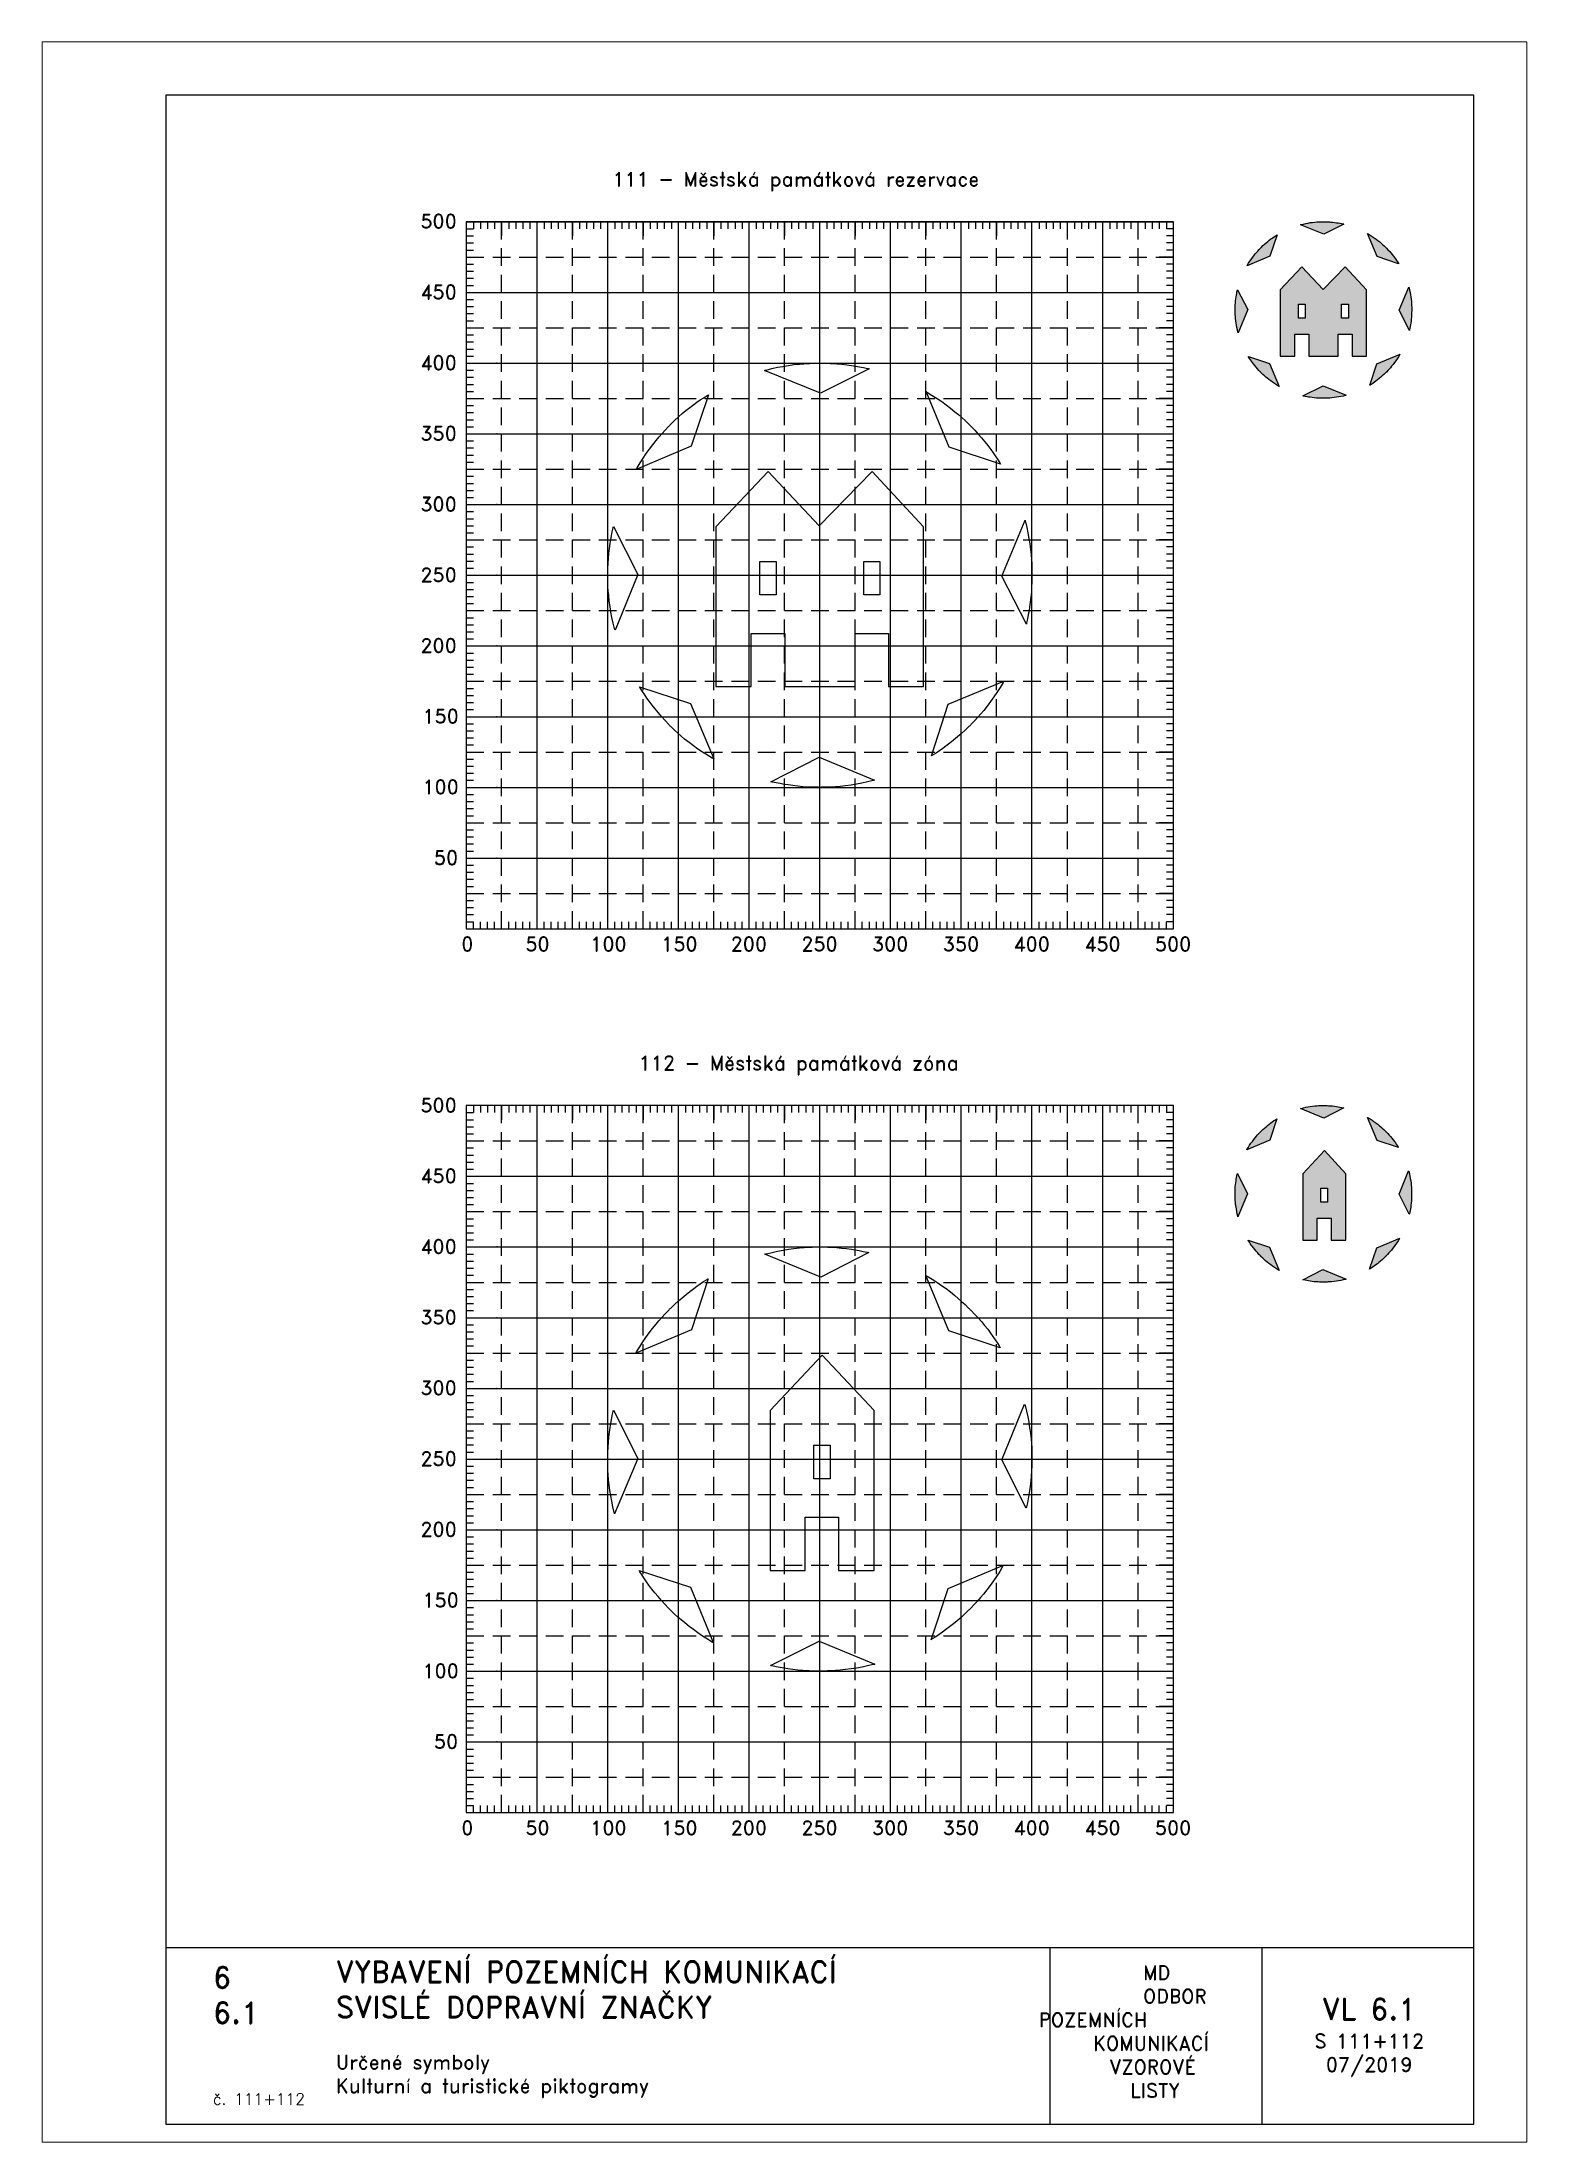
# Paper-space layout '111+112' of a CAD drawing. Header units: millimetres. Extents: x 0 to 210, y 0 to 297.
import ezdxf

# ---------------------------------------------------------------- set-up
doc = ezdxf.new("R2010")
doc.units = ezdxf.units.MM
doc.header["$LTSCALE"] = 5
doc.linetypes.add('ČÁRKOVANÁX2', pattern=[1.5, 1, -0.5])
for name, color, linetype in [('Kóty', 2, 'Continuous'), ('Pomocná', 2, 'Continuous'), ('Rozpiska', 7, 'Continuous'), ('Značka', 7, 'Continuous')]:
    doc.layers.add(name, color=color, linetype=linetype)
doc.layers.add('Rámeček', color=6, linetype='Continuous', plot=False)
doc.styles.get("Standard").update_dxf_attribs({"font": 'romand.shx', "height": 25})

psp = doc.layouts.new('111+112')

# ---------------------------------------------------------------- texts
at = {"layer": 'Kóty', "char_height": 2, "attachment_point": 1}
for s, insert in [('\\pi20.66652;111 - Městská památková rezervace', (60, 278.6)), ('\\pi24.38082;112 - Městská památková zóna', (60, 153.6))]:
    psp.add_mtext_dynamic_manual_height_columns(s, width=100, gutter_width=125, heights=[0], dxfattribs=dict(at, insert=insert))
at = {"layer": 'Pomocná', "char_height": 2, "attachment_point": 1}
for s, insert in [('\\pi1.41968;500', (52.09, 272.65)), ('\\pi1.41968;450', (52.09, 262.65)), ('\\pi1.41968;400', (52.09, 252.65)), ('\\pi1.41968;350', (52.09, 242.65)), ('\\pi1.41968;300', (52.09, 232.65)), ('\\pi1.41968;250', (52.09, 222.65)), ('\\pi1.41968;200', (52.09, 212.65)), ('\\pi1.70539;150', (52.09, 202.65)), ('\\pi1.70539;100', (52.09, 192.65)), ('\\pi3.32444;50', (52.09, 182.65)), ('\\pi2.6146;0', (56.68, 170.43)), ('\\pi1.66222;50', (66.69, 170.43)), ('\\pi0.85269;100', (76.68, 170.43)), ('\\pi0.85269;150', (86.71, 170.43)), ('\\pi0.70984;200', (96.68, 170.43)), ('\\pi0.70984;250', (106.67, 170.43)), ('\\pi0.70984;300', (116.66, 170.43)), ('\\pi0.70984;350', (126.68, 170.43)), ('\\pi0.70984;400', (136.67, 170.43)), ('\\pi0.70984;450', (146.68, 170.43)), ('\\pi0.70984;500', (156.67, 170.43)), ('\\pi1.41968;500', (52.09, 147.65)), ('\\pi1.41968;450', (52.09, 137.65)), ('\\pi1.41968;400', (52.09, 127.65)), ('\\pi1.41968;350', (52.09, 117.65)), ('\\pi1.41968;300', (52.09, 107.65)), ('\\pi1.41968;250', (52.09, 97.65)), ('\\pi1.41968;200', (52.09, 87.65)), ('\\pi1.70539;150', (52.09, 77.65)), ('\\pi1.70539;100', (52.09, 67.65)), ('\\pi3.32444;50', (52.09, 57.65)), ('\\pi2.6146;0', (56.68, 45.43)), ('\\pi1.66222;50', (66.69, 45.43)), ('\\pi0.85269;100', (76.68, 45.43)), ('\\pi0.85269;150', (86.71, 45.43)), ('\\pi0.70984;200', (96.68, 45.43)), ('\\pi0.70984;250', (106.67, 45.43)), ('\\pi0.70984;300', (116.66, 45.43)), ('\\pi0.70984;350', (126.68, 45.43)), ('\\pi0.70984;400', (136.67, 45.43)), ('\\pi0.70984;450', (146.68, 45.43)), ('\\pi0.70984;500', (156.67, 45.43))]:
    psp.add_mtext_dynamic_manual_height_columns(s, width=6.5625, gutter_width=100, heights=[0], dxfattribs=dict(at, insert=insert))
at = {"layer": 'Rozpiska', "color": 7}
for s, width, heights, insert, char_height, attachment_point in [('6', 149.0422, [0], (24.17, 24.77), 3, 1), ('{\\C6;VYBAVENÍ POZEMNÍCH KOMUNIKACÍ\\P}SVISLÉ DOPRAVNÍ ZNAČKY{\\H1.34524x; }', 149.0422, [0], (41.56, 25.56), 3, 1), ('\\pi14.7414;{\\C6;MD\\P\\pi2.36044;}ODBOR POZEMNÍCH{\\H1.57143x; }\\P\\pi7.69378;KOMUNIKACÍ{\\H1.5x; }\\P\\pi9.97949;{\\C6;VZOROVÉ\\H1.47619x; \\H0.67742x;\\P\\pi12.93187;LISTY\\H1.26984x; }', 33.1018, [0], (140.95, 24.95), 2, 1), ('6.1', 149.0422, [0], (24.17, 19.78), 3, 1), ('{\\H1.5x;\\C6;VL 6.1\\P\\H0.66667x;S 111+112\\H1.66666x; \\H0.6x;\\P07/2019\\H1.80159x; }', 17.4487, [0], (187.69, 14.78), 2, 5), ('{\\C6;Určené symboly\\P}Kulturní a turistické piktogramy{\\H1.83333x; }', 149.0422, [0], (41.56, 12.29), 2, 1), ('{\\C6;č. 111+112}', 18.3305, [2.67], (24.17, 6.88), 1.6, 1)]:
    psp.add_mtext_dynamic_manual_height_columns(s, width=width, gutter_width=100, heights=heights, dxfattribs=dict(at, insert=insert, char_height=char_height, attachment_point=attachment_point))

# ---------------------------------------------------------------- hatches: boundary and pattern name
at = {"layer": 'Značka'}
h = psp.add_hatch(color=249, dxfattribs=at)
h.dxf.hatch_style = 1
edge = h.paths.add_edge_path()
edge.add_line((181.2, 271.58), (181.25, 271.58))
edge.add_line((181.25, 271.58), (181.29, 271.58))
edge.add_arc((181.22, 259.4), 12.19, 88.1832, 89.6589, ccw=False)
edge.add_arc((181.24, 260.01), 11.58, 86.6408, 88.1955, ccw=False)
edge.add_arc((181.29, 260.09), 11.49, 85.3832, 86.8482, ccw=False)
edge.add_line((182.21, 271.54), (182.51, 271.52))
edge.add_line((182.51, 271.52), (182.8, 271.48))
edge.add_line((182.8, 271.48), (183.08, 271.44))
edge.add_line((183.08, 271.44), (183.31, 271.41))
edge.add_line((183.31, 271.41), (183.54, 271.37))
edge.add_line((183.54, 271.37), (183.78, 271.32))
edge.add_line((183.78, 271.32), (184.02, 271.27))
edge.add_line((184.02, 271.27), (184.06, 271.26))
edge.add_line((184.06, 271.26), (184.11, 271.25))
edge.add_line((184.11, 271.25), (181.25, 269.81))
edge.add_line((181.25, 269.81), (177.96, 271.15))
edge.add_line((177.96, 271.15), (178.01, 271.17))
edge.add_line((178.01, 271.17), (178.06, 271.18))
edge.add_line((178.06, 271.18), (178.39, 271.26))
edge.add_line((178.39, 271.26), (178.72, 271.34))
edge.add_line((178.72, 271.34), (179.04, 271.4))
edge.add_line((179.04, 271.4), (179.36, 271.45))
edge.add_line((179.36, 271.45), (179.69, 271.49))
edge.add_line((179.69, 271.49), (180.01, 271.53))
edge.add_line((180.01, 271.53), (180.28, 271.55))
edge.add_line((180.28, 271.55), (180.54, 271.57))
edge.add_arc((181.19, 259.51), 12.07, 91.7635, 93.0961, ccw=False)
edge.add_arc((181.15, 260.78), 10.8, 90.2536, 91.7465, ccw=False)
edge.add_arc((181.2, 257.99), 13.59, 90.1812, 90.3918, ccw=False)
edge.add_line((181.15, 271.58), (181.2, 271.58))
h.paths.add_polyline_path([(172.37, 267.92), (172.4, 267.95), (172.44, 267.98), (172.66, 268.2), (172.89, 268.41), (173.11, 268.61), (173.33, 268.8), (173.56, 268.98), (173.79, 269.15), (173.98, 269.28), (174.17, 269.41), (174.37, 269.54), (174.58, 269.67), (174.62, 269.69), (174.65, 269.71), (173.65, 266.7), (170.41, 265.33), (170.43, 265.37), (170.45, 265.41), (170.63, 265.7), (170.81, 265.99), (170.99, 266.26), (171.18, 266.52), (171.38, 266.78), (171.58, 267.04), (171.75, 267.24), (171.92, 267.43), (172.11, 267.64), (172.3, 267.85), (172.34, 267.88)])
h.paths.add_polyline_path([(168.73, 259.1), (168.73, 259.14), (168.73, 259.19), (168.73, 259.49), (168.75, 259.8), (168.77, 260.1), (168.79, 260.39), (168.83, 260.68), (168.87, 260.97), (168.9, 261.19), (168.95, 261.42), (168.99, 261.66), (169.04, 261.89), (169.05, 261.93), (169.06, 261.97), (170.5, 259.15), (169.16, 255.86), (169.15, 255.91), (169.13, 255.95), (169.05, 256.28), (168.98, 256.61), (168.91, 256.93), (168.86, 257.25), (168.82, 257.57), (168.78, 257.9), (168.76, 258.16), (168.74, 258.43), (168.73, 258.71), (168.73, 259), (168.73, 259.05)])
h.paths.add_polyline_path([(172.37, 250.25), (172.34, 250.29), (172.31, 250.32), (172.1, 250.55), (171.9, 250.78), (171.71, 251), (171.52, 251.23), (171.34, 251.46), (171.17, 251.69), (171.03, 251.87), (170.9, 252.06), (170.77, 252.26), (170.64, 252.46), (170.62, 252.49), (170.6, 252.53), (173.6, 251.55), (174.96, 248.29), (174.92, 248.31), (174.88, 248.34), (174.59, 248.51), (174.3, 248.69), (174.03, 248.87), (173.77, 249.06), (173.51, 249.25), (173.26, 249.45), (173.06, 249.62), (172.86, 249.8), (172.65, 249.99), (172.44, 250.18), (172.41, 250.22)])
edge = h.paths.add_edge_path()
edge.add_line((181.2, 246.61), (181.16, 246.61))
edge.add_line((181.16, 246.61), (181.11, 246.61))
edge.add_arc((181.18, 258.33), 11.72, 268.1492, 269.6548, ccw=False)
edge.add_arc((181.17, 257.87), 11.26, 266.5801, 268.145, ccw=False)
edge.add_arc((181.13, 257.96), 11.34, 265.335, 266.8061, ccw=False)
edge.add_line((180.21, 246.65), (179.92, 246.68))
edge.add_line((179.92, 246.68), (179.63, 246.71))
edge.add_line((179.63, 246.71), (179.34, 246.75))
edge.add_line((179.34, 246.75), (179.11, 246.79))
edge.add_line((179.11, 246.79), (178.89, 246.83))
edge.add_line((178.89, 246.83), (178.65, 246.87))
edge.add_line((178.65, 246.87), (178.41, 246.93))
edge.add_line((178.41, 246.93), (178.37, 246.94))
edge.add_line((178.37, 246.94), (178.32, 246.95))
edge.add_line((178.32, 246.95), (181.18, 248.38))
edge.add_line((181.18, 248.38), (184.44, 247.04))
edge.add_line((184.44, 247.04), (184.39, 247.03))
edge.add_line((184.39, 247.03), (184.35, 247.02))
edge.add_line((184.35, 247.02), (184.02, 246.93))
edge.add_line((184.02, 246.93), (183.69, 246.86))
edge.add_line((183.69, 246.86), (183.37, 246.8))
edge.add_line((183.37, 246.8), (183.05, 246.75))
edge.add_line((183.05, 246.75), (182.73, 246.7))
edge.add_line((182.73, 246.7), (182.4, 246.67))
edge.add_line((182.4, 246.67), (182.14, 246.64))
edge.add_line((182.14, 246.64), (181.87, 246.63))
edge.add_arc((181.22, 258.84), 12.23, 271.7299, 273.0648, ccw=False)
edge.add_arc((181.25, 257.71), 11.1, 270.261, 271.7306, ccw=False)
edge.add_arc((181.21, 260.8), 14.19, 270.1847, 270.3898, ccw=False)
edge.add_line((181.25, 246.61), (181.2, 246.61))
h.paths.add_polyline_path([(190.06, 250.25), (190.02, 250.22), (189.99, 250.19), (189.76, 249.98), (189.53, 249.77), (189.31, 249.58), (189.09, 249.39), (188.86, 249.21), (188.63, 249.04), (188.45, 248.9), (188.26, 248.77), (188.05, 248.63), (187.85, 248.5), (187.81, 248.48), (187.78, 248.46), (188.76, 251.5), (192.05, 252.87), (192.02, 252.82), (192, 252.78), (191.82, 252.49), (191.63, 252.2), (191.45, 251.93), (191.26, 251.66), (191.06, 251.4), (190.86, 251.14), (190.69, 250.94), (190.51, 250.74), (190.32, 250.53), (190.13, 250.32), (190.09, 250.29)])
h.paths.add_polyline_path([(193.7, 259.1), (193.7, 259.05), (193.7, 259.01), (193.69, 258.7), (193.68, 258.39), (193.66, 258.1), (193.63, 257.81), (193.6, 257.52), (193.56, 257.23), (193.52, 257), (193.48, 256.78), (193.44, 256.54), (193.39, 256.3), (193.38, 256.26), (193.37, 256.22), (191.93, 259.05), (193.29, 262.33), (193.31, 262.29), (193.32, 262.24), (193.39, 261.91), (193.46, 261.58), (193.52, 261.26), (193.57, 260.94), (193.61, 260.62), (193.65, 260.3), (193.67, 260.03), (193.68, 259.77), (193.7, 259.48), (193.7, 259.2), (193.7, 259.15)])
h.paths.add_polyline_path([(190.06, 267.92), (190.09, 267.89), (190.12, 267.85), (190.33, 267.63), (190.54, 267.4), (190.73, 267.18), (190.92, 266.96), (191.1, 266.73), (191.27, 266.5), (191.41, 266.31), (191.54, 266.12), (191.68, 265.92), (191.81, 265.71), (191.83, 265.68), (191.85, 265.64), (188.83, 266.65), (187.46, 269.91), (187.5, 269.88), (187.55, 269.86), (187.83, 269.68), (188.12, 269.5), (188.38, 269.32), (188.65, 269.13), (188.91, 268.93), (189.17, 268.72), (189.37, 268.55), (189.57, 268.38), (189.78, 268.19), (189.98, 267.99), (190.02, 267.95)])
h.paths.add_polyline_path([(183.79, 259.91), (184.75, 259.91), (184.75, 257.95), (183.79, 257.95)], flags=16)
h.paths.add_polyline_path([(177.68, 259.91), (178.64, 259.91), (178.64, 257.95), (177.68, 257.95)], flags=16)
h.paths.add_polyline_path([(184.3, 265.21), (181.18, 262), (178.18, 265.21), (175.08, 261.95), (175.08, 252.55), (177.17, 252.55), (177.17, 255.67), (179.16, 255.67), (179.16, 252.55), (179.22, 252.55), (179.29, 252.55), (179.72, 252.55), (180.15, 252.55), (180.56, 252.55), (180.98, 252.55), (181.39, 252.55), (181.81, 252.55), (182.14, 252.55), (182.47, 252.55), (182.82, 252.55), (183.17, 252.55), (183.23, 252.55), (183.29, 252.55), (183.29, 255.67), (185.26, 255.67), (185.26, 252.55), (187.32, 252.55), (187.32, 261.95)])
h = psp.add_hatch(color=249, dxfattribs=at)
h.dxf.hatch_style = 1
h.paths.add_polyline_path([(180.84, 134.91), (181.8, 134.91), (181.8, 132.92), (180.84, 132.92)], flags=16)
h.paths.add_polyline_path([(181.35, 140.21), (178.28, 136.95), (178.28, 127.53), (180.34, 127.53), (180.34, 130.67), (182.3, 130.67), (182.3, 127.53), (184.39, 127.53), (184.39, 136.95)])
h.paths.add_polyline_path([(190.02, 142.92), (190.05, 142.89), (190.09, 142.85), (190.31, 142.63), (190.52, 142.4), (190.71, 142.19), (190.9, 141.96), (191.08, 141.73), (191.25, 141.5), (191.39, 141.31), (191.52, 141.12), (191.65, 140.92), (191.78, 140.71), (191.8, 140.68), (191.82, 140.64), (188.8, 141.65), (187.43, 144.91), (187.48, 144.88), (187.52, 144.86), (187.81, 144.69), (188.09, 144.5), (188.36, 144.32), (188.63, 144.13), (188.89, 143.93), (189.14, 143.72), (189.34, 143.55), (189.54, 143.38), (189.75, 143.19), (189.95, 142.99), (189.99, 142.95)])
h.paths.add_polyline_path([(193.69, 134.1), (193.69, 134.05), (193.69, 134.01), (193.68, 133.69), (193.67, 133.38), (193.65, 133.09), (193.62, 132.79), (193.59, 132.51), (193.55, 132.22), (193.51, 131.99), (193.47, 131.76), (193.42, 131.52), (193.37, 131.28), (193.36, 131.24), (193.35, 131.2), (191.91, 134.05), (193.26, 137.33), (193.27, 137.29), (193.28, 137.24), (193.37, 136.91), (193.44, 136.58), (193.5, 136.26), (193.55, 135.94), (193.6, 135.61), (193.63, 135.28), (193.65, 135.02), (193.67, 134.76), (193.68, 134.48), (193.69, 134.2), (193.69, 134.15)])
h.paths.add_polyline_path([(190.02, 125.25), (189.99, 125.22), (189.96, 125.19), (189.74, 124.98), (189.51, 124.77), (189.29, 124.58), (189.06, 124.39), (188.84, 124.21), (188.6, 124.04), (188.42, 123.9), (188.23, 123.77), (188.02, 123.63), (187.82, 123.5), (187.78, 123.48), (187.75, 123.46), (188.75, 126.48), (192.01, 127.84), (191.99, 127.8), (191.96, 127.76), (191.79, 127.47), (191.61, 127.19), (191.42, 126.92), (191.23, 126.66), (191.03, 126.4), (190.83, 126.14), (190.66, 125.94), (190.48, 125.74), (190.29, 125.53), (190.09, 125.32), (190.06, 125.29)])
edge = h.paths.add_edge_path()
edge.add_line((181.2, 121.61), (181.16, 121.61))
edge.add_line((181.16, 121.61), (181.11, 121.61))
edge.add_arc((181.18, 135.99), 14.38, 268.4899, 269.7369, ccw=False)
edge.add_arc((181.13, 134.28), 12.67, 267.0732, 268.4901, ccw=False)
edge.add_arc((181.05, 133.43), 11.82, 265.8533, 267.2767, ccw=False)
edge.add_line((180.19, 121.64), (179.9, 121.67))
edge.add_line((179.9, 121.67), (179.61, 121.7))
edge.add_line((179.61, 121.7), (179.32, 121.74))
edge.add_line((179.32, 121.74), (179.09, 121.78))
edge.add_line((179.09, 121.78), (178.87, 121.82))
edge.add_line((178.87, 121.82), (178.63, 121.87))
edge.add_line((178.63, 121.87), (178.39, 121.92))
edge.add_line((178.39, 121.92), (178.34, 121.93))
edge.add_line((178.34, 121.93), (178.3, 121.95))
edge.add_line((178.3, 121.95), (181.15, 123.38))
edge.add_line((181.15, 123.38), (184.44, 122.02))
edge.add_line((184.44, 122.02), (184.39, 122.01))
edge.add_line((184.39, 122.01), (184.34, 121.99))
edge.add_line((184.34, 121.99), (184.02, 121.92))
edge.add_line((184.02, 121.92), (183.68, 121.85))
edge.add_line((183.68, 121.85), (183.36, 121.79))
edge.add_line((183.36, 121.79), (183.04, 121.74))
edge.add_line((183.04, 121.74), (182.72, 121.7))
edge.add_line((182.72, 121.7), (182.39, 121.66))
edge.add_line((182.39, 121.66), (182.13, 121.64))
edge.add_line((182.13, 121.64), (181.86, 121.63))
edge.add_arc((181.2, 134), 12.39, 271.7471, 273.0453, ccw=False)
edge.add_arc((181.25, 132.53), 10.92, 270.267, 271.7436, ccw=False)
edge.add_line((181.3, 121.61), (181.25, 121.61))
edge.add_line((181.25, 121.61), (181.2, 121.61))
h.paths.add_polyline_path([(172.36, 125.25), (172.33, 125.29), (172.29, 125.32), (172.08, 125.54), (171.87, 125.78), (171.68, 126), (171.5, 126.22), (171.32, 126.45), (171.14, 126.68), (171.01, 126.86), (170.87, 127.05), (170.74, 127.25), (170.61, 127.46), (170.58, 127.49), (170.56, 127.53), (173.58, 126.55), (174.95, 123.26), (174.9, 123.29), (174.86, 123.31), (174.58, 123.49), (174.3, 123.68), (174.03, 123.86), (173.76, 124.05), (173.5, 124.25), (173.25, 124.45), (173.04, 124.62), (172.84, 124.8), (172.63, 124.99), (172.43, 125.18), (172.39, 125.22)])
h.paths.add_polyline_path([(168.71, 134.1), (168.71, 134.14), (168.71, 134.19), (168.72, 134.49), (168.73, 134.8), (168.75, 135.09), (168.78, 135.38), (168.82, 135.67), (168.86, 135.95), (168.89, 136.18), (168.93, 136.41), (168.98, 136.65), (169.03, 136.89), (169.04, 136.93), (169.05, 136.97), (170.49, 134.12), (169.12, 130.86), (169.11, 130.91), (169.1, 130.95), (169.02, 131.28), (168.95, 131.61), (168.9, 131.93), (168.85, 132.25), (168.8, 132.57), (168.77, 132.9), (168.75, 133.16), (168.73, 133.43), (168.72, 133.71), (168.71, 134), (168.71, 134.05)])
h.paths.add_polyline_path([(172.36, 142.92), (172.39, 142.95), (172.42, 142.98), (172.65, 143.19), (172.88, 143.4), (173.1, 143.59), (173.32, 143.78), (173.55, 143.96), (173.78, 144.13), (173.97, 144.27), (174.15, 144.4), (174.36, 144.54), (174.56, 144.67), (174.6, 144.69), (174.63, 144.71), (173.65, 141.7), (170.37, 140.33), (170.39, 140.37), (170.42, 140.41), (170.6, 140.7), (170.78, 140.99), (170.97, 141.26), (171.16, 141.52), (171.35, 141.78), (171.56, 142.04), (171.73, 142.24), (171.9, 142.43), (172.09, 142.64), (172.29, 142.85), (172.32, 142.88)])
edge = h.paths.add_edge_path()
edge.add_line((181.2, 146.58), (181.25, 146.58))
edge.add_line((181.25, 146.58), (181.29, 146.58))
edge.add_arc((181.22, 134.86), 11.72, 88.1476, 89.6538, ccw=False)
edge.add_arc((181.23, 135.35), 11.23, 86.5779, 88.1465, ccw=False)
edge.add_line((181.91, 146.56), (182.2, 146.54))
edge.add_line((182.2, 146.54), (182.48, 146.52))
edge.add_line((182.48, 146.52), (182.77, 146.48))
edge.add_line((182.77, 146.48), (183.06, 146.44))
edge.add_line((183.06, 146.44), (183.29, 146.41))
edge.add_line((183.29, 146.41), (183.51, 146.37))
edge.add_line((183.51, 146.37), (183.75, 146.32))
edge.add_line((183.75, 146.32), (183.99, 146.27))
edge.add_line((183.99, 146.27), (184.04, 146.26))
edge.add_line((184.04, 146.26), (184.08, 146.25))
edge.add_line((184.08, 146.25), (181.25, 144.81))
edge.add_line((181.25, 144.81), (177.97, 146.15))
edge.add_line((177.97, 146.15), (178.01, 146.17))
edge.add_line((178.01, 146.17), (178.06, 146.18))
edge.add_line((178.06, 146.18), (178.39, 146.26))
edge.add_line((178.39, 146.26), (178.72, 146.34))
edge.add_line((178.72, 146.34), (179.03, 146.4))
edge.add_line((179.03, 146.4), (179.35, 146.45))
edge.add_line((179.35, 146.45), (179.68, 146.49))
edge.add_line((179.68, 146.49), (180, 146.53))
edge.add_line((180, 146.53), (180.27, 146.55))
edge.add_line((180.27, 146.55), (180.53, 146.57))
edge.add_arc((181.18, 134.4), 12.19, 91.7245, 93.0641, ccw=False)
edge.add_arc((181.15, 135.54), 11.05, 90.2548, 91.7277, ccw=False)
edge.add_arc((181.19, 132.5), 14.09, 90.1785, 90.3851, ccw=False)
edge.add_line((181.15, 146.58), (181.2, 146.58))

# ---------------------------------------------------------------- linework, layer by layer
for p, q in [((60, 171.58), (65, 171.58)), ((60, 46.58), (65, 46.58))]:
    psp.add_line(p, q)
at = {"layer": 'Kóty'}
psp.add_lwpolyline([(60, 271.58), (160, 271.58), (160, 271.58), (60, 271.58)], close=True, dxfattribs=at)
at = {"layer": 'Pomocná'}
for p, q in [((60, 270.58), (61, 270.58)), ((61, 271.58), (61, 270.58)), ((62, 271.58), (62, 270.58)), ((63, 271.58), (63, 270.58)), ((64, 271.58), (64, 270.58)), ((65, 271.58), (65, 269.58)), ((66, 271.58), (66, 270.58)), ((67, 271.58), (67, 270.58)), ((68, 271.58), (68, 270.58)), ((69, 271.58), (69, 270.58)), ((71, 271.58), (71, 270.58)), ((72, 271.58), (72, 270.58)), ((73, 271.58), (73, 270.58)), ((74, 271.58), (74, 270.58)), ((75, 271.58), (75, 269.58)), ((76, 271.58), (76, 270.58)), ((77, 271.58), (77, 270.58)), ((78, 271.58), (78, 270.58)), ((79, 271.58), (79, 270.58)), ((81, 271.58), (81, 270.58)), ((82, 271.58), (82, 270.58)), ((83, 271.58), (83, 270.58)), ((84, 271.58), (84, 270.58)), ((85, 271.58), (85, 269.58)), ((86, 271.58), (86, 270.58)), ((87, 271.58), (87, 270.58)), ((88, 271.58), (88, 270.58)), ((89, 271.58), (89, 270.58)), ((91, 271.58), (91, 270.58)), ((92, 271.58), (92, 270.58)), ((93, 271.58), (93, 270.58)), ((94, 271.58), (94, 270.58)), ((95, 271.58), (95, 269.58)), ((96, 271.58), (96, 270.58)), ((97, 271.58), (97, 270.58)), ((98, 271.58), (98, 270.58)), ((99, 271.58), (99, 270.58)), ((101, 271.58), (101, 270.58)), ((102, 271.58), (102, 270.58)), ((103, 271.58), (103, 270.58)), ((104, 271.58), (104, 270.58)), ((105, 271.58), (105, 269.58)), ((106, 271.58), (106, 270.58)), ((107, 271.58), (107, 270.58)), ((108, 271.58), (108, 270.58)), ((109, 271.58), (109, 270.58)), ((111, 271.58), (111, 270.58)), ((112, 271.58), (112, 270.58)), ((113, 271.58), (113, 270.58)), ((114, 271.58), (114, 270.58)), ((115, 271.58), (115, 269.58)), ((116, 271.58), (116, 270.58)), ((117, 271.58), (117, 270.58)), ((118, 271.58), (118, 270.58)), ((119, 271.58), (119, 270.58)), ((121, 271.58), (121, 270.58)), ((122, 271.58), (122, 270.58)), ((123, 271.58), (123, 270.58)), ((124, 271.58), (124, 270.58)), ((125, 271.58), (125, 269.58)), ((126, 271.58), (126, 270.58)), ((127, 271.58), (127, 270.58)), ((128, 271.58), (128, 270.58)), ((129, 271.58), (129, 270.58)), ((131, 271.58), (131, 270.58)), ((132, 271.58), (132, 270.58)), ((133, 271.58), (133, 270.58)), ((134, 271.58), (134, 270.58)), ((135, 271.58), (135, 269.58)), ((136, 271.58), (136, 270.58)), ((137, 271.58), (137, 270.58)), ((138, 271.58), (138, 270.58)), ((139, 271.58), (139, 270.58)), ((141, 271.58), (141, 270.58)), ((142, 271.58), (142, 270.58)), ((143, 271.58), (143, 270.58)), ((144, 271.58), (144, 270.58)), ((146, 271.58), (146, 270.58)), ((147, 271.58), (147, 270.58)), ((148, 271.58), (148, 270.58)), ((149, 271.58), (149, 270.58)), ((151, 271.58), (151, 270.58)), ((152, 271.58), (152, 270.58)), ((153, 271.58), (153, 270.58)), ((154, 271.58), (154, 270.58)), ((156, 271.58), (156, 270.58)), ((157, 271.58), (157, 270.58)), ((158, 271.58), (158, 270.58)), ((159, 271.58), (159, 270.58)), ((160, 270.58), (159, 270.58)), ((60, 269.58), (61, 269.58)), ((60, 268.58), (61, 268.58)), ((60, 267.58), (61, 267.58)), ((160, 269.58), (159, 269.58)), ((160, 268.58), (159, 268.58)), ((160, 267.58), (159, 267.58)), ((60, 266.58), (62, 266.58)), ((60, 265.58), (61, 265.58)), ((60, 264.58), (61, 264.58)), ((160, 266.58), (158, 266.58)), ((160, 265.58), (159, 265.58)), ((160, 264.58), (159, 264.58)), ((60, 263.58), (61, 263.58)), ((60, 262.58), (61, 262.58)), ((160, 263.58), (159, 263.58)), ((160, 262.58), (159, 262.58)), ((60, 260.58), (61, 260.58)), ((60, 259.58), (61, 259.58)), ((60, 258.58), (61, 258.58)), ((160, 260.58), (159, 260.58)), ((160, 259.58), (159, 259.58)), ((160, 258.58), (159, 258.58)), ((60, 257.58), (61, 257.58)), ((60, 256.58), (62, 256.58)), ((60, 255.58), (61, 255.58)), ((160, 256.58), (158, 256.58)), ((160, 257.58), (159, 257.58)), ((160, 255.58), (159, 255.58)), ((60, 254.58), (61, 254.58)), ((60, 253.58), (61, 253.58)), ((60, 252.58), (61, 252.58)), ((160, 254.58), (159, 254.58)), ((160, 253.58), (159, 253.58)), ((160, 252.58), (159, 252.58)), ((60, 250.58), (61, 250.58)), ((60, 249.58), (61, 249.58)), ((160, 250.58), (159, 250.58)), ((160, 249.58), (159, 249.58)), ((60, 248.58), (61, 248.58)), ((60, 247.58), (61, 247.58)), ((60, 246.58), (62, 246.58)), ((160, 246.58), (158, 246.58)), ((160, 248.58), (159, 248.58)), ((160, 247.58), (159, 247.58)), ((60, 245.58), (61, 245.58)), ((60, 244.58), (61, 244.58)), ((60, 243.58), (61, 243.58)), ((160, 245.58), (159, 245.58)), ((160, 244.58), (159, 244.58)), ((160, 243.58), (159, 243.58)), ((60, 242.58), (61, 242.58)), ((60, 240.58), (61, 240.58)), ((160, 242.58), (159, 242.58)), ((160, 240.58), (159, 240.58)), ((60, 239.58), (61, 239.58)), ((60, 238.58), (61, 238.58)), ((160, 239.58), (159, 239.58)), ((160, 238.58), (159, 238.58)), ((60, 237.58), (61, 237.58)), ((60, 236.58), (62, 236.58)), ((60, 235.58), (61, 235.58)), ((160, 236.58), (158, 236.58)), ((160, 237.58), (159, 237.58)), ((160, 235.58), (159, 235.58)), ((60, 234.58), (61, 234.58)), ((60, 233.58), (61, 233.58)), ((60, 232.58), (61, 232.58)), ((160, 234.58), (159, 234.58)), ((160, 233.58), (159, 233.58)), ((160, 232.58), (159, 232.58)), ((60, 230.58), (61, 230.58)), ((60, 229.58), (61, 229.58)), ((160, 230.58), (159, 230.58)), ((160, 229.58), (159, 229.58)), ((60, 228.58), (61, 228.58)), ((60, 227.58), (61, 227.58)), ((60, 226.58), (62, 226.58)), ((160, 226.58), (158, 226.58)), ((160, 228.58), (159, 228.58)), ((160, 227.58), (159, 227.58)), ((60, 225.58), (61, 225.58)), ((60, 224.58), (61, 224.58)), ((60, 223.58), (61, 223.58)), ((160, 225.58), (159, 225.58)), ((160, 224.58), (159, 224.58)), ((160, 223.58), (159, 223.58)), ((60, 222.58), (61, 222.58)), ((60, 220.58), (61, 220.58)), ((160, 222.58), (159, 222.58)), ((160, 220.58), (159, 220.58)), ((60, 219.58), (61, 219.58)), ((60, 218.58), (61, 218.58)), ((60, 217.58), (61, 217.58)), ((160, 219.58), (159, 219.58)), ((160, 218.58), (159, 218.58)), ((160, 217.58), (159, 217.58)), ((60, 216.58), (62, 216.58)), ((60, 215.58), (61, 215.58)), ((60, 214.58), (61, 214.58)), ((160, 216.58), (158, 216.58)), ((160, 215.58), (159, 215.58)), ((160, 214.58), (159, 214.58)), ((60, 213.58), (61, 213.58)), ((60, 212.58), (61, 212.58)), ((160, 213.58), (159, 213.58)), ((160, 212.58), (159, 212.58)), ((60, 210.58), (61, 210.58)), ((60, 209.58), (61, 209.58)), ((60, 208.58), (61, 208.58)), ((160, 210.58), (159, 210.58)), ((160, 209.58), (159, 209.58)), ((160, 208.58), (159, 208.58)), ((60, 207.58), (61, 207.58)), ((60, 206.58), (62, 206.58)), ((60, 205.58), (61, 205.58)), ((160, 206.58), (158, 206.58)), ((160, 207.58), (159, 207.58)), ((160, 205.58), (159, 205.58)), ((60, 204.58), (61, 204.58)), ((60, 203.58), (61, 203.58)), ((60, 202.58), (61, 202.58)), ((160, 204.58), (159, 204.58)), ((160, 203.58), (159, 203.58)), ((160, 202.58), (159, 202.58)), ((60, 200.58), (61, 200.58)), ((60, 199.58), (61, 199.58)), ((160, 200.58), (159, 200.58)), ((160, 199.58), (159, 199.58)), ((60, 198.58), (61, 198.58)), ((60, 197.58), (61, 197.58)), ((60, 196.58), (62, 196.58)), ((160, 196.58), (158, 196.58)), ((160, 198.58), (159, 198.58)), ((160, 197.58), (159, 197.58)), ((60, 195.58), (61, 195.58)), ((60, 194.58), (61, 194.58)), ((60, 193.58), (61, 193.58)), ((160, 195.58), (159, 195.58)), ((160, 194.58), (159, 194.58)), ((160, 193.58), (159, 193.58)), ((60, 192.58), (61, 192.58)), ((60, 190.58), (61, 190.58)), ((160, 192.58), (159, 192.58)), ((160, 190.58), (159, 190.58)), ((60, 189.58), (61, 189.58)), ((60, 188.58), (61, 188.58)), ((60, 187.58), (61, 187.58)), ((160, 189.58), (159, 189.58)), ((160, 188.58), (159, 188.58)), ((160, 187.58), (159, 187.58)), ((60, 186.58), (62, 186.58)), ((60, 185.58), (61, 185.58)), ((60, 184.58), (61, 184.58)), ((160, 186.58), (158, 186.58)), ((160, 185.58), (159, 185.58)), ((160, 184.58), (159, 184.58)), ((60, 183.58), (61, 183.58)), ((60, 182.58), (61, 182.58)), ((160, 183.58), (159, 183.58)), ((160, 182.58), (159, 182.58)), ((60, 180.58), (61, 180.58)), ((60, 179.58), (61, 179.58)), ((60, 178.58), (61, 178.58)), ((160, 180.58), (159, 180.58)), ((160, 179.58), (159, 179.58)), ((160, 178.58), (159, 178.58)), ((60, 177.58), (61, 177.58)), ((60, 176.58), (62, 176.58)), ((60, 175.58), (61, 175.58)), ((160, 176.58), (158, 176.58)), ((160, 177.58), (159, 177.58)), ((160, 175.58), (159, 175.58)), ((60, 174.58), (61, 174.58)), ((60, 173.58), (61, 173.58)), ((60, 172.58), (61, 172.58)), ((61, 171.58), (61, 172.58)), ((62, 171.58), (62, 172.58)), ((63, 171.58), (63, 172.58)), ((64, 171.58), (64, 172.58)), ((65, 171.58), (65, 173.58)), ((66, 171.58), (66, 172.58)), ((67, 171.58), (67, 172.58)), ((68, 171.58), (68, 172.58)), ((69, 171.58), (69, 172.58)), ((71, 171.58), (71, 172.58)), ((72, 171.58), (72, 172.58)), ((73, 171.58), (73, 172.58)), ((74, 171.58), (74, 172.58)), ((75, 171.58), (75, 173.58)), ((76, 171.58), (76, 172.58)), ((77, 171.58), (77, 172.58)), ((78, 171.58), (78, 172.58)), ((79, 171.58), (79, 172.58)), ((81, 171.58), (81, 172.58)), ((82, 171.58), (82, 172.58)), ((83, 171.58), (83, 172.58)), ((84, 171.58), (84, 172.58)), ((85, 171.58), (85, 173.58)), ((86, 171.58), (86, 172.58)), ((87, 171.58), (87, 172.58)), ((88, 171.58), (88, 172.58)), ((89, 171.58), (89, 172.58)), ((91, 171.58), (91, 172.58)), ((92, 171.58), (92, 172.58)), ((93, 171.58), (93, 172.58)), ((94, 171.58), (94, 172.58)), ((95, 171.58), (95, 173.58)), ((96, 171.58), (96, 172.58)), ((97, 171.58), (97, 172.58)), ((98, 171.58), (98, 172.58)), ((99, 171.58), (99, 172.58)), ((101, 171.58), (101, 172.58)), ((102, 171.58), (102, 172.58)), ((103, 171.58), (103, 172.58)), ((104, 171.58), (104, 172.58)), ((105, 171.58), (105, 173.58)), ((106, 171.58), (106, 172.58)), ((107, 171.58), (107, 172.58)), ((108, 171.58), (108, 172.58)), ((109, 171.58), (109, 172.58)), ((111, 171.58), (111, 172.58)), ((112, 171.58), (112, 172.58)), ((113, 171.58), (113, 172.58)), ((114, 171.58), (114, 172.58)), ((115, 171.58), (115, 173.58)), ((116, 171.58), (116, 172.58)), ((117, 171.58), (117, 172.58)), ((118, 171.58), (118, 172.58)), ((119, 171.58), (119, 172.58)), ((121, 171.58), (121, 172.58)), ((122, 171.58), (122, 172.58)), ((123, 171.58), (123, 172.58)), ((124, 171.58), (124, 172.58)), ((125, 171.58), (125, 173.58)), ((126, 171.58), (126, 172.58)), ((127, 171.58), (127, 172.58)), ((128, 171.58), (128, 172.58)), ((129, 171.58), (129, 172.58)), ((131, 171.58), (131, 172.58)), ((132, 171.58), (132, 172.58)), ((133, 171.58), (133, 172.58)), ((134, 171.58), (134, 172.58)), ((135, 171.58), (135, 173.58)), ((136, 171.58), (136, 172.58)), ((137, 171.58), (137, 172.58)), ((138, 171.58), (138, 172.58)), ((139, 171.58), (139, 172.58)), ((141, 171.58), (141, 172.58)), ((142, 171.58), (142, 172.58)), ((143, 171.58), (143, 172.58)), ((144, 171.58), (144, 172.58)), ((145, 171.58), (145, 173.58)), ((146, 171.58), (146, 172.58)), ((147, 171.58), (147, 172.58)), ((148, 171.58), (148, 172.58)), ((149, 171.58), (149, 172.58)), ((151, 171.58), (151, 172.58)), ((152, 171.58), (152, 172.58)), ((153, 171.58), (153, 172.58)), ((154, 171.58), (154, 172.58)), ((155, 171.58), (155, 173.58)), ((156, 171.58), (156, 172.58)), ((157, 171.58), (157, 172.58)), ((158, 171.58), (158, 172.58)), ((160, 174.58), (159, 174.58)), ((160, 173.58), (159, 173.58)), ((160, 172.58), (159, 172.58)), ((159, 171.58), (159, 172.58)), ((60, 145.58), (61, 145.58)), ((61, 146.58), (61, 145.58)), ((62, 146.58), (62, 145.58)), ((63, 146.58), (63, 145.58)), ((64, 146.58), (64, 145.58)), ((65, 146.58), (65, 144.58)), ((66, 146.58), (66, 145.58)), ((67, 146.58), (67, 145.58)), ((68, 146.58), (68, 145.58)), ((69, 146.58), (69, 145.58)), ((71, 146.58), (71, 145.58)), ((72, 146.58), (72, 145.58)), ((73, 146.58), (73, 145.58)), ((74, 146.58), (74, 145.58)), ((75, 146.58), (75, 144.58)), ((76, 146.58), (76, 145.58)), ((77, 146.58), (77, 145.58)), ((78, 146.58), (78, 145.58)), ((79, 146.58), (79, 145.58)), ((81, 146.58), (81, 145.58)), ((82, 146.58), (82, 145.58)), ((83, 146.58), (83, 145.58)), ((84, 146.58), (84, 145.58)), ((85, 146.58), (85, 144.58)), ((86, 146.58), (86, 145.58)), ((87, 146.58), (87, 145.58)), ((88, 146.58), (88, 145.58)), ((89, 146.58), (89, 145.58)), ((91, 146.58), (91, 145.58)), ((92, 146.58), (92, 145.58)), ((93, 146.58), (93, 145.58)), ((94, 146.58), (94, 145.58)), ((95, 146.58), (95, 144.58)), ((96, 146.58), (96, 145.58)), ((97, 146.58), (97, 145.58)), ((98, 146.58), (98, 145.58)), ((99, 146.58), (99, 145.58)), ((101, 146.58), (101, 145.58)), ((102, 146.58), (102, 145.58)), ((103, 146.58), (103, 145.58)), ((104, 146.58), (104, 145.58)), ((105, 146.58), (105, 144.58)), ((106, 146.58), (106, 145.58)), ((107, 146.58), (107, 145.58)), ((108, 146.58), (108, 145.58)), ((109, 146.58), (109, 145.58)), ((111, 146.58), (111, 145.58)), ((112, 146.58), (112, 145.58)), ((113, 146.58), (113, 145.58)), ((114, 146.58), (114, 145.58)), ((115, 146.58), (115, 144.58)), ((116, 146.58), (116, 145.58)), ((117, 146.58), (117, 145.58)), ((118, 146.58), (118, 145.58)), ((119, 146.58), (119, 145.58)), ((121, 146.58), (121, 145.58)), ((122, 146.58), (122, 145.58)), ((123, 146.58), (123, 145.58)), ((124, 146.58), (124, 145.58)), ((125, 146.58), (125, 144.58)), ((126, 146.58), (126, 145.58)), ((127, 146.58), (127, 145.58)), ((128, 146.58), (128, 145.58)), ((129, 146.58), (129, 145.58)), ((131, 146.58), (131, 145.58)), ((132, 146.58), (132, 145.58)), ((133, 146.58), (133, 145.58)), ((134, 146.58), (134, 145.58)), ((135, 146.58), (135, 144.58)), ((136, 146.58), (136, 145.58)), ((137, 146.58), (137, 145.58)), ((138, 146.58), (138, 145.58)), ((139, 146.58), (139, 145.58)), ((141, 146.58), (141, 145.58)), ((142, 146.58), (142, 145.58)), ((143, 146.58), (143, 145.58)), ((144, 146.58), (144, 145.58)), ((146, 146.58), (146, 145.58)), ((147, 146.58), (147, 145.58)), ((148, 146.58), (148, 145.58)), ((149, 146.58), (149, 145.58)), ((151, 146.58), (151, 145.58)), ((152, 146.58), (152, 145.58)), ((153, 146.58), (153, 145.58)), ((154, 146.58), (154, 145.58)), ((156, 146.58), (156, 145.58)), ((157, 146.58), (157, 145.58)), ((158, 146.58), (158, 145.58)), ((159, 146.58), (159, 145.58)), ((160, 145.58), (159, 145.58)), ((60, 144.58), (61, 144.58)), ((60, 143.58), (61, 143.58)), ((60, 142.58), (61, 142.58)), ((160, 144.58), (159, 144.58)), ((160, 143.58), (159, 143.58)), ((160, 142.58), (159, 142.58)), ((60, 141.58), (62, 141.58)), ((60, 140.58), (61, 140.58)), ((160, 141.58), (158, 141.58)), ((160, 140.58), (159, 140.58)), ((60, 139.58), (61, 139.58)), ((60, 138.58), (61, 138.58)), ((60, 137.58), (61, 137.58)), ((160, 139.58), (159, 139.58)), ((160, 138.58), (159, 138.58)), ((160, 137.58), (159, 137.58)), ((60, 135.58), (61, 135.58)), ((60, 134.58), (61, 134.58)), ((160, 135.58), (159, 135.58)), ((160, 134.58), (159, 134.58)), ((60, 133.58), (61, 133.58)), ((60, 132.58), (61, 132.58)), ((60, 131.58), (62, 131.58)), ((160, 131.58), (158, 131.58)), ((160, 133.58), (159, 133.58)), ((160, 132.58), (159, 132.58)), ((60, 130.58), (61, 130.58)), ((60, 129.58), (61, 129.58)), ((60, 128.58), (61, 128.58)), ((160, 130.58), (159, 130.58)), ((160, 129.58), (159, 129.58)), ((160, 128.58), (159, 128.58)), ((60, 127.58), (61, 127.58)), ((60, 125.58), (61, 125.58)), ((160, 127.58), (159, 127.58)), ((160, 125.58), (159, 125.58)), ((60, 124.58), (61, 124.58)), ((60, 123.58), (61, 123.58)), ((60, 122.58), (61, 122.58)), ((160, 124.58), (159, 124.58)), ((160, 123.58), (159, 123.58)), ((160, 122.58), (159, 122.58)), ((60, 121.58), (62, 121.58)), ((60, 120.58), (61, 120.58)), ((60, 119.58), (61, 119.58)), ((160, 121.58), (158, 121.58)), ((160, 120.58), (159, 120.58)), ((160, 119.58), (159, 119.58)), ((60, 118.58), (61, 118.58)), ((60, 117.58), (61, 117.58)), ((160, 118.58), (159, 118.58)), ((160, 117.58), (159, 117.58)), ((60, 115.58), (61, 115.58)), ((60, 114.58), (61, 114.58)), ((60, 113.58), (61, 113.58)), ((160, 115.58), (159, 115.58)), ((160, 114.58), (159, 114.58)), ((160, 113.58), (159, 113.58)), ((60, 112.58), (61, 112.58)), ((60, 111.58), (62, 111.58)), ((60, 110.58), (61, 110.58)), ((160, 111.58), (158, 111.58)), ((160, 112.58), (159, 112.58)), ((160, 110.58), (159, 110.58)), ((60, 109.58), (61, 109.58)), ((60, 108.58), (61, 108.58)), ((60, 107.58), (61, 107.58)), ((160, 109.58), (159, 109.58)), ((160, 108.58), (159, 108.58)), ((160, 107.58), (159, 107.58)), ((60, 105.58), (61, 105.58)), ((60, 104.58), (61, 104.58)), ((160, 105.58), (159, 105.58)), ((160, 104.58), (159, 104.58)), ((60, 103.58), (61, 103.58)), ((60, 102.58), (61, 102.58)), ((60, 101.58), (62, 101.58)), ((160, 101.58), (158, 101.58)), ((160, 103.58), (159, 103.58)), ((160, 102.58), (159, 102.58)), ((60, 100.58), (61, 100.58)), ((60, 99.58), (61, 99.58)), ((60, 98.58), (61, 98.58)), ((160, 100.58), (159, 100.58)), ((160, 99.58), (159, 99.58)), ((160, 98.58), (159, 98.58)), ((60, 97.58), (61, 97.58)), ((60, 95.58), (61, 95.58)), ((160, 97.58), (159, 97.58)), ((160, 95.58), (159, 95.58)), ((60, 94.58), (61, 94.58)), ((60, 93.58), (61, 93.58)), ((60, 92.58), (61, 92.58)), ((160, 94.58), (159, 94.58)), ((160, 93.58), (159, 93.58)), ((160, 92.58), (159, 92.58)), ((60, 91.58), (62, 91.58)), ((60, 90.58), (61, 90.58)), ((60, 89.58), (61, 89.58)), ((160, 91.58), (158, 91.58)), ((160, 90.58), (159, 90.58)), ((160, 89.58), (159, 89.58)), ((60, 88.58), (61, 88.58)), ((60, 87.58), (61, 87.58)), ((160, 88.58), (159, 88.58)), ((160, 87.58), (159, 87.58)), ((60, 85.58), (61, 85.58)), ((60, 84.58), (61, 84.58)), ((60, 83.58), (61, 83.58)), ((160, 85.58), (159, 85.58)), ((160, 84.58), (159, 84.58)), ((160, 83.58), (159, 83.58)), ((60, 82.58), (61, 82.58)), ((60, 81.58), (62, 81.58)), ((60, 80.58), (61, 80.58)), ((160, 81.58), (158, 81.58)), ((160, 82.58), (159, 82.58)), ((160, 80.58), (159, 80.58)), ((60, 79.58), (61, 79.58)), ((60, 78.58), (61, 78.58)), ((60, 77.58), (61, 77.58)), ((160, 79.58), (159, 79.58)), ((160, 78.58), (159, 78.58)), ((160, 77.58), (159, 77.58)), ((60, 75.58), (61, 75.58)), ((60, 74.58), (61, 74.58)), ((160, 75.58), (159, 75.58)), ((160, 74.58), (159, 74.58)), ((60, 73.58), (61, 73.58)), ((60, 72.58), (61, 72.58)), ((60, 71.58), (62, 71.58)), ((160, 71.58), (158, 71.58)), ((160, 73.58), (159, 73.58)), ((160, 72.58), (159, 72.58)), ((60, 70.58), (61, 70.58)), ((60, 69.58), (61, 69.58)), ((60, 68.58), (61, 68.58)), ((160, 70.58), (159, 70.58)), ((160, 69.58), (159, 69.58)), ((160, 68.58), (159, 68.58)), ((60, 67.58), (61, 67.58)), ((60, 65.58), (61, 65.58)), ((160, 67.58), (159, 67.58)), ((160, 65.58), (159, 65.58)), ((60, 64.58), (61, 64.58)), ((60, 63.58), (61, 63.58)), ((60, 62.58), (61, 62.58)), ((160, 64.58), (159, 64.58)), ((160, 63.58), (159, 63.58)), ((160, 62.58), (159, 62.58)), ((60, 61.58), (62, 61.58)), ((60, 60.58), (61, 60.58)), ((60, 59.58), (61, 59.58)), ((160, 61.58), (158, 61.58)), ((160, 60.58), (159, 60.58)), ((160, 59.58), (159, 59.58)), ((60, 58.58), (61, 58.58)), ((60, 57.58), (61, 57.58)), ((160, 58.58), (159, 58.58)), ((160, 57.58), (159, 57.58)), ((60, 55.58), (61, 55.58)), ((60, 54.58), (61, 54.58)), ((60, 53.58), (61, 53.58)), ((160, 55.58), (159, 55.58)), ((160, 54.58), (159, 54.58)), ((160, 53.58), (159, 53.58)), ((60, 52.58), (61, 52.58)), ((60, 51.58), (62, 51.58)), ((60, 50.58), (61, 50.58)), ((160, 51.58), (158, 51.58)), ((160, 52.58), (159, 52.58)), ((160, 50.58), (159, 50.58)), ((60, 49.58), (61, 49.58)), ((60, 48.58), (61, 48.58)), ((60, 47.58), (61, 47.58)), ((61, 46.58), (61, 47.58)), ((62, 46.58), (62, 47.58)), ((63, 46.58), (63, 47.58)), ((64, 46.58), (64, 47.58)), ((65, 46.58), (65, 48.58)), ((66, 46.58), (66, 47.58)), ((67, 46.58), (67, 47.58)), ((68, 46.58), (68, 47.58)), ((69, 46.58), (69, 47.58)), ((71, 46.58), (71, 47.58)), ((72, 46.58), (72, 47.58)), ((73, 46.58), (73, 47.58)), ((74, 46.58), (74, 47.58)), ((75, 46.58), (75, 48.58)), ((76, 46.58), (76, 47.58)), ((77, 46.58), (77, 47.58)), ((78, 46.58), (78, 47.58)), ((79, 46.58), (79, 47.58)), ((81, 46.58), (81, 47.58)), ((82, 46.58), (82, 47.58)), ((83, 46.58), (83, 47.58)), ((84, 46.58), (84, 47.58)), ((85, 46.58), (85, 48.58)), ((86, 46.58), (86, 47.58)), ((87, 46.58), (87, 47.58)), ((88, 46.58), (88, 47.58)), ((89, 46.58), (89, 47.58)), ((91, 46.58), (91, 47.58)), ((92, 46.58), (92, 47.58)), ((93, 46.58), (93, 47.58)), ((94, 46.58), (94, 47.58)), ((95, 46.58), (95, 48.58)), ((96, 46.58), (96, 47.58)), ((97, 46.58), (97, 47.58)), ((98, 46.58), (98, 47.58)), ((99, 46.58), (99, 47.58)), ((101, 46.58), (101, 47.58)), ((102, 46.58), (102, 47.58)), ((103, 46.58), (103, 47.58)), ((104, 46.58), (104, 47.58)), ((105, 46.58), (105, 48.58)), ((106, 46.58), (106, 47.58)), ((107, 46.58), (107, 47.58)), ((108, 46.58), (108, 47.58)), ((109, 46.58), (109, 47.58)), ((111, 46.58), (111, 47.58)), ((112, 46.58), (112, 47.58)), ((113, 46.58), (113, 47.58)), ((114, 46.58), (114, 47.58)), ((115, 46.58), (115, 48.58)), ((116, 46.58), (116, 47.58)), ((117, 46.58), (117, 47.58)), ((118, 46.58), (118, 47.58)), ((119, 46.58), (119, 47.58)), ((121, 46.58), (121, 47.58)), ((122, 46.58), (122, 47.58)), ((123, 46.58), (123, 47.58)), ((124, 46.58), (124, 47.58)), ((125, 46.58), (125, 48.58)), ((126, 46.58), (126, 47.58)), ((127, 46.58), (127, 47.58)), ((128, 46.58), (128, 47.58)), ((129, 46.58), (129, 47.58)), ((131, 46.58), (131, 47.58)), ((132, 46.58), (132, 47.58)), ((133, 46.58), (133, 47.58)), ((134, 46.58), (134, 47.58)), ((135, 46.58), (135, 48.58)), ((136, 46.58), (136, 47.58)), ((137, 46.58), (137, 47.58)), ((138, 46.58), (138, 47.58)), ((139, 46.58), (139, 47.58)), ((141, 46.58), (141, 47.58)), ((142, 46.58), (142, 47.58)), ((143, 46.58), (143, 47.58)), ((144, 46.58), (144, 47.58)), ((145, 46.58), (145, 48.58)), ((146, 46.58), (146, 47.58)), ((147, 46.58), (147, 47.58)), ((148, 46.58), (148, 47.58)), ((149, 46.58), (149, 47.58)), ((151, 46.58), (151, 47.58)), ((152, 46.58), (152, 47.58)), ((153, 46.58), (153, 47.58)), ((154, 46.58), (154, 47.58)), ((155, 46.58), (155, 48.58)), ((156, 46.58), (156, 47.58)), ((157, 46.58), (157, 47.58)), ((158, 46.58), (158, 47.58)), ((160, 49.58), (159, 49.58)), ((160, 48.58), (159, 48.58)), ((160, 47.58), (159, 47.58)), ((159, 46.58), (159, 47.58))]:
    psp.add_line(p, q, dxfattribs=at)
at = {"layer": 'Pomocná', "linetype": 'ČÁRKOVANÁX2', "ltscale": 0.5}
for p, q in [((65, 171.58), (65, 271.58)), ((75, 171.58), (75, 271.58)), ((85, 171.58), (85, 271.58)), ((95, 171.58), (95, 271.58)), ((105, 171.58), (105, 271.58)), ((115, 171.58), (115, 271.58)), ((125, 171.58), (125, 271.58)), ((135, 171.58), (135, 271.58)), ((145, 171.58), (145, 271.58)), ((155, 171.58), (155, 271.58)), ((60, 266.58), (160, 266.58)), ((60, 256.58), (160, 256.58)), ((60, 246.58), (160, 246.58)), ((60, 236.58), (160, 236.58)), ((60, 226.58), (160, 226.58)), ((60, 216.58), (160, 216.58)), ((60, 206.58), (160, 206.58)), ((60, 196.58), (160, 196.58)), ((60, 186.58), (160, 186.58)), ((60, 176.58), (160, 176.58)), ((65, 46.58), (65, 146.58)), ((75, 46.58), (75, 146.58)), ((85, 46.58), (85, 146.58)), ((95, 46.58), (95, 146.58)), ((105, 46.58), (105, 146.58)), ((115, 46.58), (115, 146.58)), ((125, 46.58), (125, 146.58)), ((135, 46.58), (135, 146.58)), ((145, 46.58), (145, 146.58)), ((155, 46.58), (155, 146.58)), ((60, 141.58), (160, 141.58)), ((60, 131.58), (160, 131.58)), ((60, 121.58), (160, 121.58)), ((60, 111.58), (160, 111.58)), ((60, 101.58), (160, 101.58)), ((60, 91.58), (160, 91.58)), ((60, 81.58), (160, 81.58)), ((60, 71.58), (160, 71.58)), ((60, 61.58), (160, 61.58)), ((60, 51.58), (160, 51.58))]:
    psp.add_line(p, q, dxfattribs=at)
at = {"layer": 'Pomocná', "color": 6}
for p, q in [((70, 171.58), (70, 271.58)), ((80, 171.58), (80, 271.58)), ((90, 171.58), (90, 271.58)), ((100, 171.58), (100, 271.58)), ((110, 171.58), (110, 271.58)), ((120, 171.58), (120, 271.58)), ((130, 171.58), (130, 271.58)), ((140, 171.58), (140, 271.58)), ((150, 171.58), (150, 271.58)), ((60, 261.58), (160, 261.58)), ((60, 251.58), (160, 251.58)), ((60, 241.58), (160, 241.58)), ((60, 231.58), (160, 231.58)), ((60, 221.58), (160, 221.58)), ((60, 211.58), (160, 211.58)), ((60, 201.58), (160, 201.58)), ((60, 191.58), (160, 191.58)), ((60, 181.58), (160, 181.58)), ((70, 46.58), (70, 146.58)), ((80, 46.58), (80, 146.58)), ((90, 46.58), (90, 146.58)), ((100, 46.58), (100, 146.58)), ((110, 46.58), (110, 146.58)), ((120, 46.58), (120, 146.58)), ((130, 46.58), (130, 146.58)), ((140, 46.58), (140, 146.58)), ((150, 46.58), (150, 146.58)), ((60, 136.58), (160, 136.58)), ((60, 126.58), (160, 126.58)), ((60, 116.58), (160, 116.58)), ((60, 106.58), (160, 106.58)), ((60, 96.58), (160, 96.58)), ((60, 86.58), (160, 86.58)), ((60, 76.58), (160, 76.58)), ((60, 66.58), (160, 66.58)), ((60, 56.58), (160, 56.58))]:
    psp.add_line(p, q, dxfattribs=at)
at = {"layer": 'Pomocná', "color": 7}
for points in [[(60, 171.58), (160, 171.58), (160, 271.58), (60, 271.58)], [(60, 46.58), (160, 46.58), (160, 146.58), (60, 146.58)]]:
    psp.add_lwpolyline(points, close=True, dxfattribs=at)
at = {"layer": 'Pomocná'}
for p in [(64.31, 251.58), (64.31, 241.58), (64.31, 231.58), (64.31, 221.58), (64.31, 211.58), (64.31, 201.58), (64.31, 191.58), (64.31, 181.58), (64.31, 126.58), (64.31, 116.58), (64.31, 106.58), (64.31, 96.58), (64.31, 86.58), (64.31, 76.58), (64.31, 66.58), (64.31, 56.58)]:
    psp.add_point(p, dxfattribs=at)
at = {"layer": 'Rozpiska', "color": 7}
for p, q in [((17.5, 27.5), (202.5, 27.5)), ((142.5, 27.5), (142.5, 2.5)), ((172.5, 27.5), (172.5, 2.5))]:
    psp.add_line(p, q, dxfattribs=at)
psp.add_lwpolyline([(17.5, 2.5), (202.5, 2.5), (202.5, 289.5), (17.5, 289.5)], close=True, dxfattribs=at)
at = {"layer": 'Značka', "color": 249}
for points in [[(181.2, 271.58), (181.25, 271.58), (181.29, 271.58, -0.006439), (181.61, 271.58, -0.006784), (181.92, 271.56, -0.006392), (182.21, 271.54), (182.51, 271.52), (182.8, 271.48), (183.08, 271.44), (183.31, 271.41), (183.54, 271.37), (183.78, 271.32), (184.02, 271.27), (184.06, 271.26), (184.11, 271.25), (181.25, 269.81), (177.96, 271.15), (178.01, 271.17), (178.06, 271.18), (178.39, 271.26), (178.72, 271.34), (179.04, 271.4), (179.36, 271.45), (179.69, 271.49), (180.01, 271.53), (180.28, 271.55), (180.54, 271.57, -0.005814), (180.82, 271.58, -0.006514), (181.1, 271.58, -0.000919), (181.15, 271.58), (181.2, 271.58)], [(181.2, 246.61), (181.16, 246.61), (181.11, 246.61, -0.006569), (180.81, 246.62, -0.006828), (180.5, 246.63, -0.006419), (180.21, 246.65), (179.92, 246.68), (179.63, 246.71), (179.34, 246.75), (179.11, 246.79), (178.89, 246.83), (178.65, 246.87), (178.41, 246.93), (178.37, 246.94), (178.32, 246.95), (181.18, 248.38), (184.44, 247.04), (184.39, 247.03), (184.35, 247.02), (184.02, 246.93), (183.69, 246.86), (183.37, 246.8), (183.05, 246.75), (182.73, 246.7), (182.4, 246.67), (182.14, 246.64), (181.87, 246.63, -0.005825), (181.59, 246.62, -0.006413), (181.3, 246.61, -0.000895), (181.25, 246.61), (181.2, 246.61)], [(181.2, 146.58), (181.25, 146.58), (181.29, 146.58, -0.006572), (181.6, 146.58, -0.006845), (181.91, 146.56), (182.2, 146.54), (182.48, 146.52), (182.77, 146.48), (183.06, 146.44), (183.29, 146.41), (183.51, 146.37), (183.75, 146.32), (183.99, 146.27), (184.04, 146.26), (184.08, 146.25), (181.25, 144.81), (177.97, 146.15), (178.01, 146.17), (178.06, 146.18), (178.39, 146.26), (178.72, 146.34), (179.03, 146.4), (179.35, 146.45), (179.68, 146.49), (180, 146.53), (180.27, 146.55), (180.53, 146.57, -0.005845), (180.82, 146.58, -0.006427), (181.1, 146.58, -0.000901), (181.15, 146.58), (181.2, 146.58)], [(181.2, 121.61), (181.16, 121.61), (181.11, 121.61, -0.005441), (180.8, 121.62, -0.006183), (180.48, 121.63, -0.006211), (180.19, 121.64), (179.9, 121.67), (179.61, 121.7), (179.32, 121.74), (179.09, 121.78), (178.87, 121.82), (178.63, 121.87), (178.39, 121.92), (178.34, 121.93), (178.3, 121.95), (181.15, 123.38), (184.44, 122.02), (184.39, 122.01), (184.34, 121.99), (184.02, 121.92), (183.68, 121.85), (183.36, 121.79), (183.04, 121.74), (182.72, 121.7), (182.39, 121.66), (182.13, 121.64), (181.86, 121.63, -0.005665), (181.58, 121.62, -0.006443), (181.3, 121.61), (181.25, 121.61), (181.2, 121.61)]]:
    psp.add_lwpolyline(points, format="xyb", dxfattribs=at)
for points in [[(172.37, 267.92), (172.4, 267.95), (172.44, 267.98), (172.66, 268.2), (172.89, 268.41), (173.11, 268.61), (173.33, 268.8), (173.56, 268.98), (173.79, 269.15), (173.98, 269.28), (174.17, 269.41), (174.37, 269.54), (174.58, 269.67), (174.62, 269.69), (174.65, 269.71), (173.65, 266.7), (170.41, 265.33), (170.43, 265.37), (170.45, 265.41), (170.63, 265.7), (170.81, 265.99), (170.99, 266.26), (171.18, 266.52), (171.38, 266.78), (171.58, 267.04), (171.75, 267.24), (171.92, 267.43), (172.11, 267.64), (172.3, 267.85), (172.34, 267.88), (172.37, 267.92)], [(190.06, 267.92), (190.09, 267.89), (190.12, 267.85), (190.33, 267.63), (190.54, 267.4), (190.73, 267.18), (190.92, 266.96), (191.1, 266.73), (191.27, 266.5), (191.41, 266.31), (191.54, 266.12), (191.68, 265.92), (191.81, 265.71), (191.83, 265.68), (191.85, 265.64), (188.83, 266.65), (187.46, 269.91), (187.5, 269.88), (187.55, 269.86), (187.83, 269.68), (188.12, 269.5), (188.38, 269.32), (188.65, 269.13), (188.91, 268.93), (189.17, 268.72), (189.37, 268.55), (189.57, 268.38), (189.78, 268.19), (189.98, 267.99), (190.02, 267.95), (190.06, 267.92)], [(184.3, 265.21), (181.18, 262), (178.18, 265.21), (175.08, 261.95), (175.08, 252.55), (177.17, 252.55), (177.17, 255.67), (179.16, 255.67), (179.16, 252.55), (179.22, 252.55), (179.29, 252.55), (179.72, 252.55), (180.15, 252.55), (180.56, 252.55), (180.98, 252.55), (181.39, 252.55), (181.81, 252.55), (182.14, 252.55), (182.47, 252.55), (182.82, 252.55), (183.17, 252.55), (183.23, 252.55), (183.29, 252.55), (183.29, 255.67), (185.26, 255.67), (185.26, 252.55), (187.32, 252.55), (187.32, 261.95), (184.3, 265.21)], [(168.73, 259.1), (168.73, 259.14), (168.73, 259.19), (168.73, 259.49), (168.75, 259.8), (168.77, 260.1), (168.79, 260.39), (168.83, 260.68), (168.87, 260.97), (168.9, 261.19), (168.95, 261.42), (168.99, 261.66), (169.04, 261.89), (169.05, 261.93), (169.06, 261.97), (170.5, 259.15), (169.16, 255.86), (169.15, 255.91), (169.13, 255.95), (169.05, 256.28), (168.98, 256.61), (168.91, 256.93), (168.86, 257.25), (168.82, 257.57), (168.78, 257.9), (168.76, 258.16), (168.74, 258.43), (168.73, 258.71), (168.73, 259), (168.73, 259.05), (168.73, 259.1)], [(193.7, 259.1), (193.7, 259.05), (193.7, 259.01), (193.69, 258.7), (193.68, 258.39), (193.66, 258.1), (193.63, 257.81), (193.6, 257.52), (193.56, 257.23), (193.52, 257), (193.48, 256.78), (193.44, 256.54), (193.39, 256.3), (193.38, 256.26), (193.37, 256.22), (191.93, 259.05), (193.29, 262.33), (193.31, 262.29), (193.32, 262.24), (193.39, 261.91), (193.46, 261.58), (193.52, 261.26), (193.57, 260.94), (193.61, 260.62), (193.65, 260.3), (193.67, 260.03), (193.68, 259.77), (193.7, 259.48), (193.7, 259.2), (193.7, 259.15), (193.7, 259.1)], [(177.68, 259.91), (178.64, 259.91), (178.64, 257.95), (177.68, 257.95), (177.68, 259.91)], [(183.79, 259.91), (184.75, 259.91), (184.75, 257.95), (183.79, 257.95), (183.79, 259.91)], [(172.37, 250.25), (172.34, 250.29), (172.31, 250.32), (172.1, 250.55), (171.9, 250.78), (171.71, 251), (171.52, 251.23), (171.34, 251.46), (171.17, 251.69), (171.03, 251.87), (170.9, 252.06), (170.77, 252.26), (170.64, 252.46), (170.62, 252.49), (170.6, 252.53), (173.6, 251.55), (174.96, 248.29), (174.92, 248.31), (174.88, 248.34), (174.59, 248.51), (174.3, 248.69), (174.03, 248.87), (173.77, 249.06), (173.51, 249.25), (173.26, 249.45), (173.06, 249.62), (172.86, 249.8), (172.65, 249.99), (172.44, 250.18), (172.41, 250.22), (172.37, 250.25)], [(190.06, 250.25), (190.02, 250.22), (189.99, 250.19), (189.76, 249.98), (189.53, 249.77), (189.31, 249.58), (189.09, 249.39), (188.86, 249.21), (188.63, 249.04), (188.45, 248.9), (188.26, 248.77), (188.05, 248.63), (187.85, 248.5), (187.81, 248.48), (187.78, 248.46), (188.76, 251.5), (192.05, 252.87), (192.02, 252.82), (192, 252.78), (191.82, 252.49), (191.63, 252.2), (191.45, 251.93), (191.26, 251.66), (191.06, 251.4), (190.86, 251.14), (190.69, 250.94), (190.51, 250.74), (190.32, 250.53), (190.13, 250.32), (190.09, 250.29), (190.06, 250.25)], [(172.36, 142.92), (172.39, 142.95), (172.42, 142.98), (172.65, 143.19), (172.88, 143.4), (173.1, 143.59), (173.32, 143.78), (173.55, 143.96), (173.78, 144.13), (173.97, 144.27), (174.15, 144.4), (174.36, 144.54), (174.56, 144.67), (174.6, 144.69), (174.63, 144.71), (173.65, 141.7), (170.37, 140.33), (170.39, 140.37), (170.42, 140.41), (170.6, 140.7), (170.78, 140.99), (170.97, 141.26), (171.16, 141.52), (171.35, 141.78), (171.56, 142.04), (171.73, 142.24), (171.9, 142.43), (172.09, 142.64), (172.29, 142.85), (172.32, 142.88), (172.36, 142.92)], [(190.02, 142.92), (190.05, 142.89), (190.09, 142.85), (190.31, 142.63), (190.52, 142.4), (190.71, 142.19), (190.9, 141.96), (191.08, 141.73), (191.25, 141.5), (191.39, 141.31), (191.52, 141.12), (191.65, 140.92), (191.78, 140.71), (191.8, 140.68), (191.82, 140.64), (188.8, 141.65), (187.43, 144.91), (187.48, 144.88), (187.52, 144.86), (187.81, 144.69), (188.09, 144.5), (188.36, 144.32), (188.63, 144.13), (188.89, 143.93), (189.14, 143.72), (189.34, 143.55), (189.54, 143.38), (189.75, 143.19), (189.95, 142.99), (189.99, 142.95), (190.02, 142.92)], [(181.35, 140.21), (178.28, 136.95), (178.28, 127.53), (180.34, 127.53), (180.34, 130.67), (182.3, 130.67), (182.3, 127.53), (184.39, 127.53), (184.39, 136.95), (181.35, 140.21)], [(168.71, 134.1), (168.71, 134.14), (168.71, 134.19), (168.72, 134.49), (168.73, 134.8), (168.75, 135.09), (168.78, 135.38), (168.82, 135.67), (168.86, 135.95), (168.89, 136.18), (168.93, 136.41), (168.98, 136.65), (169.03, 136.89), (169.04, 136.93), (169.05, 136.97), (170.49, 134.12), (169.12, 130.86), (169.11, 130.91), (169.1, 130.95), (169.02, 131.28), (168.95, 131.61), (168.9, 131.93), (168.85, 132.25), (168.8, 132.57), (168.77, 132.9), (168.75, 133.16), (168.73, 133.43), (168.72, 133.71), (168.71, 134), (168.71, 134.05), (168.71, 134.1)], [(193.69, 134.1), (193.69, 134.05), (193.69, 134.01), (193.68, 133.69), (193.67, 133.38), (193.65, 133.09), (193.62, 132.79), (193.59, 132.51), (193.55, 132.22), (193.51, 131.99), (193.47, 131.76), (193.42, 131.52), (193.37, 131.28), (193.36, 131.24), (193.35, 131.2), (191.91, 134.05), (193.26, 137.33), (193.27, 137.29), (193.28, 137.24), (193.37, 136.91), (193.44, 136.58), (193.5, 136.26), (193.55, 135.94), (193.6, 135.61), (193.63, 135.28), (193.65, 135.02), (193.67, 134.76), (193.68, 134.48), (193.69, 134.2), (193.69, 134.15), (193.69, 134.1)], [(180.84, 134.91), (181.8, 134.91), (181.8, 132.92), (180.84, 132.92), (180.84, 134.91)], [(190.02, 125.25), (189.99, 125.22), (189.96, 125.19), (189.74, 124.98), (189.51, 124.77), (189.29, 124.58), (189.06, 124.39), (188.84, 124.21), (188.6, 124.04), (188.42, 123.9), (188.23, 123.77), (188.02, 123.63), (187.82, 123.5), (187.78, 123.48), (187.75, 123.46), (188.75, 126.48), (192.01, 127.84), (191.99, 127.8), (191.96, 127.76), (191.79, 127.47), (191.61, 127.19), (191.42, 126.92), (191.23, 126.66), (191.03, 126.4), (190.83, 126.14), (190.66, 125.94), (190.48, 125.74), (190.29, 125.53), (190.09, 125.32), (190.06, 125.29), (190.02, 125.25)], [(172.36, 125.25), (172.33, 125.29), (172.29, 125.32), (172.08, 125.54), (171.87, 125.78), (171.68, 126), (171.5, 126.22), (171.32, 126.45), (171.14, 126.68), (171.01, 126.86), (170.87, 127.05), (170.74, 127.25), (170.61, 127.46), (170.58, 127.49), (170.56, 127.53), (173.58, 126.55), (174.95, 123.26), (174.9, 123.29), (174.86, 123.31), (174.58, 123.49), (174.3, 123.68), (174.03, 123.86), (173.76, 124.05), (173.5, 124.25), (173.25, 124.45), (173.04, 124.62), (172.84, 124.8), (172.63, 124.99), (172.43, 125.18), (172.39, 125.22), (172.36, 125.25)]]:
    psp.add_lwpolyline(points, dxfattribs=at)
at = {"layer": 'Značka', "color": 60}
for points in [[(109.97, 251.58), (110.08, 251.58), (110.19, 251.58, -0.006439), (110.94, 251.57, -0.006784), (111.7, 251.54), (112.4, 251.49), (113.11, 251.42), (113.8, 251.34), (114.49, 251.25), (115.04, 251.16), (115.59, 251.06), (116.17, 250.95), (116.74, 250.82), (116.85, 250.8), (116.95, 250.78), (110.09, 247.32), (102.19, 250.55), (102.3, 250.58), (102.42, 250.61), (103.21, 250.81), (104, 250.99), (104.77, 251.13), (105.55, 251.26), (106.33, 251.37), (107.12, 251.45), (107.75, 251.5), (108.38, 251.54, -0.005814), (109.06, 251.57, -0.006514), (109.73, 251.58, -0.000919), (109.85, 251.58), (109.97, 251.58)], [(109.97, 191.58), (109.87, 191.58), (109.76, 191.59, -0.006569), (109.02, 191.6, -0.006828), (108.28, 191.63), (107.58, 191.68), (106.89, 191.75), (106.2, 191.83), (105.51, 191.92), (104.96, 192.01), (104.41, 192.11), (103.83, 192.22), (103.26, 192.34), (103.16, 192.37), (103.06, 192.39), (109.92, 195.85), (117.75, 192.62), (117.64, 192.59), (117.53, 192.56), (116.74, 192.36), (115.95, 192.18), (115.18, 192.03), (114.42, 191.91), (113.64, 191.8), (112.85, 191.72), (112.22, 191.67), (111.58, 191.63, -0.005825), (110.9, 191.6, -0.006413), (110.22, 191.59), (110.09, 191.58), (109.97, 191.58)], [(110, 126.59), (110.11, 126.59), (110.21, 126.59, -0.006576), (110.95, 126.58, -0.006841), (111.69, 126.54), (112.39, 126.5), (113.08, 126.43), (113.77, 126.35), (114.46, 126.25), (115.01, 126.17), (115.56, 126.07), (116.13, 125.96), (116.71, 125.83), (116.81, 125.81), (116.91, 125.79), (110.12, 122.33), (102.23, 125.56), (102.34, 125.59), (102.45, 125.62), (103.24, 125.82), (104.03, 125.99), (104.79, 126.14), (105.56, 126.27), (106.34, 126.37), (107.12, 126.46), (107.76, 126.51), (108.39, 126.55, -0.005845), (109.07, 126.58, -0.006427), (109.76, 126.59), (109.88, 126.59), (110, 126.59)], [(110, 66.59), (109.89, 66.59), (109.78, 66.59, -0.005438), (109.03, 66.6, -0.006183), (108.28, 66.63), (107.57, 66.68), (106.87, 66.74), (106.18, 66.81), (105.48, 66.91), (104.93, 66.99), (104.39, 67.09), (103.81, 67.21), (103.23, 67.35), (103.13, 67.37), (103.03, 67.4), (109.88, 70.85), (117.77, 67.57), (117.66, 67.54), (117.55, 67.52), (116.76, 67.33), (115.96, 67.17), (115.19, 67.03), (114.42, 66.91), (113.64, 66.81), (112.85, 66.72), (112.22, 66.67), (111.59, 66.63, -0.005662), (110.91, 66.61, -0.006441), (110.24, 66.59, -0.000905), (110.12, 66.59), (110, 66.59)]]:
    psp.add_lwpolyline(points, format="xyb", dxfattribs=at)
for points in [[(88.76, 242.77), (88.84, 242.85), (88.91, 242.93), (89.45, 243.46), (90, 243.97), (90.52, 244.44), (91.06, 244.89), (91.61, 245.32), (92.17, 245.74), (92.62, 246.06), (93.08, 246.37), (93.57, 246.68), (94.06, 246.99), (94.15, 247.04), (94.24, 247.09), (91.82, 239.84), (84.04, 236.56), (84.09, 236.66), (84.15, 236.76), (84.57, 237.46), (85.01, 238.14), (85.45, 238.79), (85.9, 239.42), (86.38, 240.04), (86.87, 240.65), (87.27, 241.14), (87.68, 241.61), (88.14, 242.11), (88.6, 242.6), (88.68, 242.69), (88.76, 242.77)], [(131.24, 242.77), (131.32, 242.7), (131.39, 242.62), (131.91, 242.09), (132.4, 241.54), (132.87, 241.01), (133.31, 240.47), (133.75, 239.93), (134.17, 239.37), (134.49, 238.92), (134.81, 238.46), (135.14, 237.98), (135.45, 237.48), (135.51, 237.39), (135.56, 237.3), (128.3, 239.72), (125.02, 247.55), (125.11, 247.5), (125.21, 247.44), (125.9, 247.02), (126.58, 246.58), (127.23, 246.14), (127.86, 245.69), (128.49, 245.21), (129.11, 244.71), (129.59, 244.3), (130.07, 243.88), (130.58, 243.42), (131.07, 242.94), (131.16, 242.86), (131.24, 242.77)], [(117.41, 236.27), (109.92, 228.55), (102.71, 236.27), (95.28, 228.44), (95.28, 205.86), (100.29, 205.86), (100.29, 213.35), (105.07, 213.35), (105.07, 205.86), (105.22, 205.86), (105.37, 205.86), (106.41, 205.86), (107.45, 205.86), (108.44, 205.86), (109.43, 205.86), (110.43, 205.86), (111.42, 205.86), (112.22, 205.86), (113.01, 205.86), (113.85, 205.86), (114.69, 205.86), (114.84, 205.86), (114.99, 205.86), (114.99, 213.35), (119.71, 213.35), (119.71, 205.86), (124.67, 205.86), (124.67, 228.44), (117.41, 236.27)], [(140, 221.58), (140, 221.48), (140, 221.37), (139.99, 220.63), (139.95, 219.89), (139.91, 219.18), (139.84, 218.48), (139.76, 217.79), (139.66, 217.1), (139.58, 216.55), (139.48, 216.01), (139.37, 215.44), (139.24, 214.87), (139.22, 214.77), (139.2, 214.67), (135.74, 221.47), (139.02, 229.36), (139.05, 229.25), (139.08, 229.13), (139.26, 228.35), (139.43, 227.56), (139.57, 226.79), (139.69, 226.02), (139.79, 225.24), (139.87, 224.46), (139.92, 223.83), (139.96, 223.19), (139.99, 222.51), (140, 221.83), (140, 221.71), (140, 221.58)], [(80, 221.58), (80, 221.69), (80, 221.8), (80.02, 222.54), (80.05, 223.28), (80.1, 223.98), (80.16, 224.69), (80.24, 225.38), (80.34, 226.07), (80.43, 226.62), (80.53, 227.16), (80.64, 227.73), (80.76, 228.3), (80.79, 228.4), (80.81, 228.49), (84.27, 221.7), (81.04, 213.81), (81.01, 213.92), (80.98, 214.03), (80.78, 214.82), (80.6, 215.61), (80.45, 216.38), (80.33, 217.15), (80.22, 217.92), (80.14, 218.71), (80.08, 219.34), (80.04, 219.97), (80.01, 220.66), (80, 221.34), (80, 221.46), (80, 221.58)], [(101.5, 223.54), (103.81, 223.54), (103.81, 218.82), (101.5, 218.82), (101.5, 223.54)], [(116.2, 223.54), (118.5, 223.54), (118.5, 218.82), (116.2, 218.82), (116.2, 223.54)], [(88.76, 200.34), (88.69, 200.41), (88.62, 200.49), (88.12, 201.04), (87.62, 201.6), (87.17, 202.13), (86.72, 202.68), (86.29, 203.22), (85.87, 203.78), (85.54, 204.22), (85.23, 204.67), (84.91, 205.15), (84.6, 205.64), (84.55, 205.72), (84.5, 205.81), (91.7, 203.45), (94.99, 195.62), (94.89, 195.67), (94.79, 195.73), (94.09, 196.14), (93.4, 196.58), (92.75, 197.01), (92.12, 197.46), (91.5, 197.93), (90.88, 198.42), (90.4, 198.82), (89.92, 199.24), (89.42, 199.7), (88.93, 200.17), (88.85, 200.25), (88.76, 200.34)], [(131.24, 200.34), (131.16, 200.26), (131.09, 200.19), (130.54, 199.68), (129.98, 199.17), (129.46, 198.71), (128.92, 198.27), (128.37, 197.83), (127.82, 197.41), (127.37, 197.09), (126.92, 196.77), (126.44, 196.44), (125.94, 196.13), (125.85, 196.07), (125.77, 196.02), (128.13, 203.33), (136.03, 206.61), (135.97, 206.51), (135.91, 206.41), (135.48, 205.71), (135.03, 205.02), (134.59, 204.37), (134.13, 203.73), (133.66, 203.09), (133.17, 202.47), (132.76, 201.98), (132.34, 201.5), (131.88, 201), (131.41, 200.51), (131.33, 200.42), (131.24, 200.34)], [(88.75, 117.78), (88.83, 117.86), (88.91, 117.93), (89.45, 118.44), (90.01, 118.95), (90.54, 119.4), (91.08, 119.85), (91.62, 120.29), (92.17, 120.71), (92.62, 121.03), (93.07, 121.35), (93.55, 121.68), (94.05, 121.99), (94.13, 122.05), (94.22, 122.1), (91.86, 114.85), (83.97, 111.56), (84.03, 111.66), (84.09, 111.77), (84.52, 112.46), (84.97, 113.15), (85.41, 113.8), (85.86, 114.43), (86.34, 115.05), (86.83, 115.66), (87.24, 116.15), (87.65, 116.62), (88.11, 117.12), (88.58, 117.61), (88.67, 117.7), (88.75, 117.78)], [(131.19, 117.78), (131.27, 117.71), (131.34, 117.63), (131.87, 117.1), (132.38, 116.55), (132.85, 116.02), (133.3, 115.48), (133.74, 114.94), (134.15, 114.38), (134.47, 113.93), (134.78, 113.47), (135.1, 112.98), (135.4, 112.49), (135.46, 112.4), (135.51, 112.31), (128.25, 114.73), (124.97, 122.56), (125.07, 122.5), (125.17, 122.45), (125.87, 122.03), (126.56, 121.59), (127.2, 121.15), (127.84, 120.69), (128.46, 120.22), (129.07, 119.72), (129.55, 119.31), (130.03, 118.89), (130.53, 118.43), (131.02, 117.95), (131.1, 117.87), (131.19, 117.78)], [(110.35, 111.28), (102.98, 103.44), (102.98, 80.82), (107.93, 80.82), (107.93, 88.36), (112.65, 88.36), (112.65, 80.82), (117.66, 80.82), (117.66, 103.44), (110.35, 111.28)], [(140, 96.59), (140, 96.48), (140, 96.38), (139.99, 95.62), (139.95, 94.87), (139.9, 94.17), (139.84, 93.46), (139.76, 92.77), (139.66, 92.08), (139.57, 91.53), (139.48, 90.98), (139.36, 90.4), (139.24, 89.83), (139.22, 89.73), (139.19, 89.63), (135.74, 96.48), (138.96, 104.37), (138.99, 104.25), (139.02, 104.14), (139.23, 103.35), (139.4, 102.56), (139.55, 101.79), (139.67, 101.01), (139.78, 100.23), (139.87, 99.45), (139.92, 98.81), (139.96, 98.18), (139.99, 97.51), (140, 96.83), (140, 96.71), (140, 96.59)], [(80, 96.59), (80, 96.7), (80, 96.8), (80.01, 97.54), (80.05, 98.28), (80.1, 98.98), (80.16, 99.68), (80.24, 100.37), (80.34, 101.05), (80.43, 101.6), (80.52, 102.15), (80.64, 102.73), (80.76, 103.3), (80.78, 103.4), (80.81, 103.5), (84.26, 96.65), (80.98, 88.82), (80.95, 88.93), (80.92, 89.04), (80.74, 89.83), (80.57, 90.62), (80.43, 91.39), (80.31, 92.15), (80.21, 92.93), (80.13, 93.71), (80.08, 94.35), (80.04, 94.98), (80.01, 95.67), (80, 96.35), (80, 96.47), (80, 96.59)], [(109.14, 98.55), (111.44, 98.55), (111.44, 93.77), (109.14, 93.77), (109.14, 98.55)], [(88.75, 75.34), (88.68, 75.42), (88.6, 75.5), (88.09, 76.05), (87.59, 76.6), (87.13, 77.13), (86.68, 77.67), (86.25, 78.21), (85.83, 78.76), (85.5, 79.21), (85.19, 79.66), (84.86, 80.15), (84.54, 80.64), (84.49, 80.73), (84.43, 80.82), (91.69, 78.45), (94.97, 70.57), (94.87, 70.63), (94.77, 70.69), (94.09, 71.12), (93.41, 71.56), (92.76, 72), (92.13, 72.46), (91.5, 72.93), (90.89, 73.42), (90.4, 73.83), (89.92, 74.25), (89.42, 74.7), (88.92, 75.17), (88.84, 75.26), (88.75, 75.34)], [(131.19, 75.34), (131.11, 75.27), (131.04, 75.2), (130.51, 74.68), (129.96, 74.18), (129.43, 73.72), (128.89, 73.27), (128.34, 72.84), (127.79, 72.42), (127.34, 72.1), (126.88, 71.78), (126.39, 71.45), (125.9, 71.14), (125.81, 71.08), (125.72, 71.03), (128.14, 78.28), (135.97, 81.56), (135.91, 81.47), (135.85, 81.37), (135.44, 80.68), (135, 80), (134.56, 79.36), (134.1, 78.72), (133.62, 78.09), (133.13, 77.48), (132.72, 76.99), (132.3, 76.51), (131.83, 76.01), (131.36, 75.52), (131.28, 75.43), (131.19, 75.34)]]:
    psp.add_lwpolyline(points, dxfattribs=at)

psp.set_redraw_order([(e.dxf.handle, doc.entitydb.next_handle()) for e in psp.query("TEXT MTEXT ATTDEF DIMENSION ARC_DIMENSION")])  # texts and dimensions are drawn at this point

# ---------------------------------------------------------------- viewports
at = {"layer": 'Rámeček'}
psp.add_viewport(center=(105, 148.5), size=(210, 297), view_center_point=(-54.71, 407.43), view_height=2970, dxfattribs=at)

doc.saveas('drawing.dxf')
